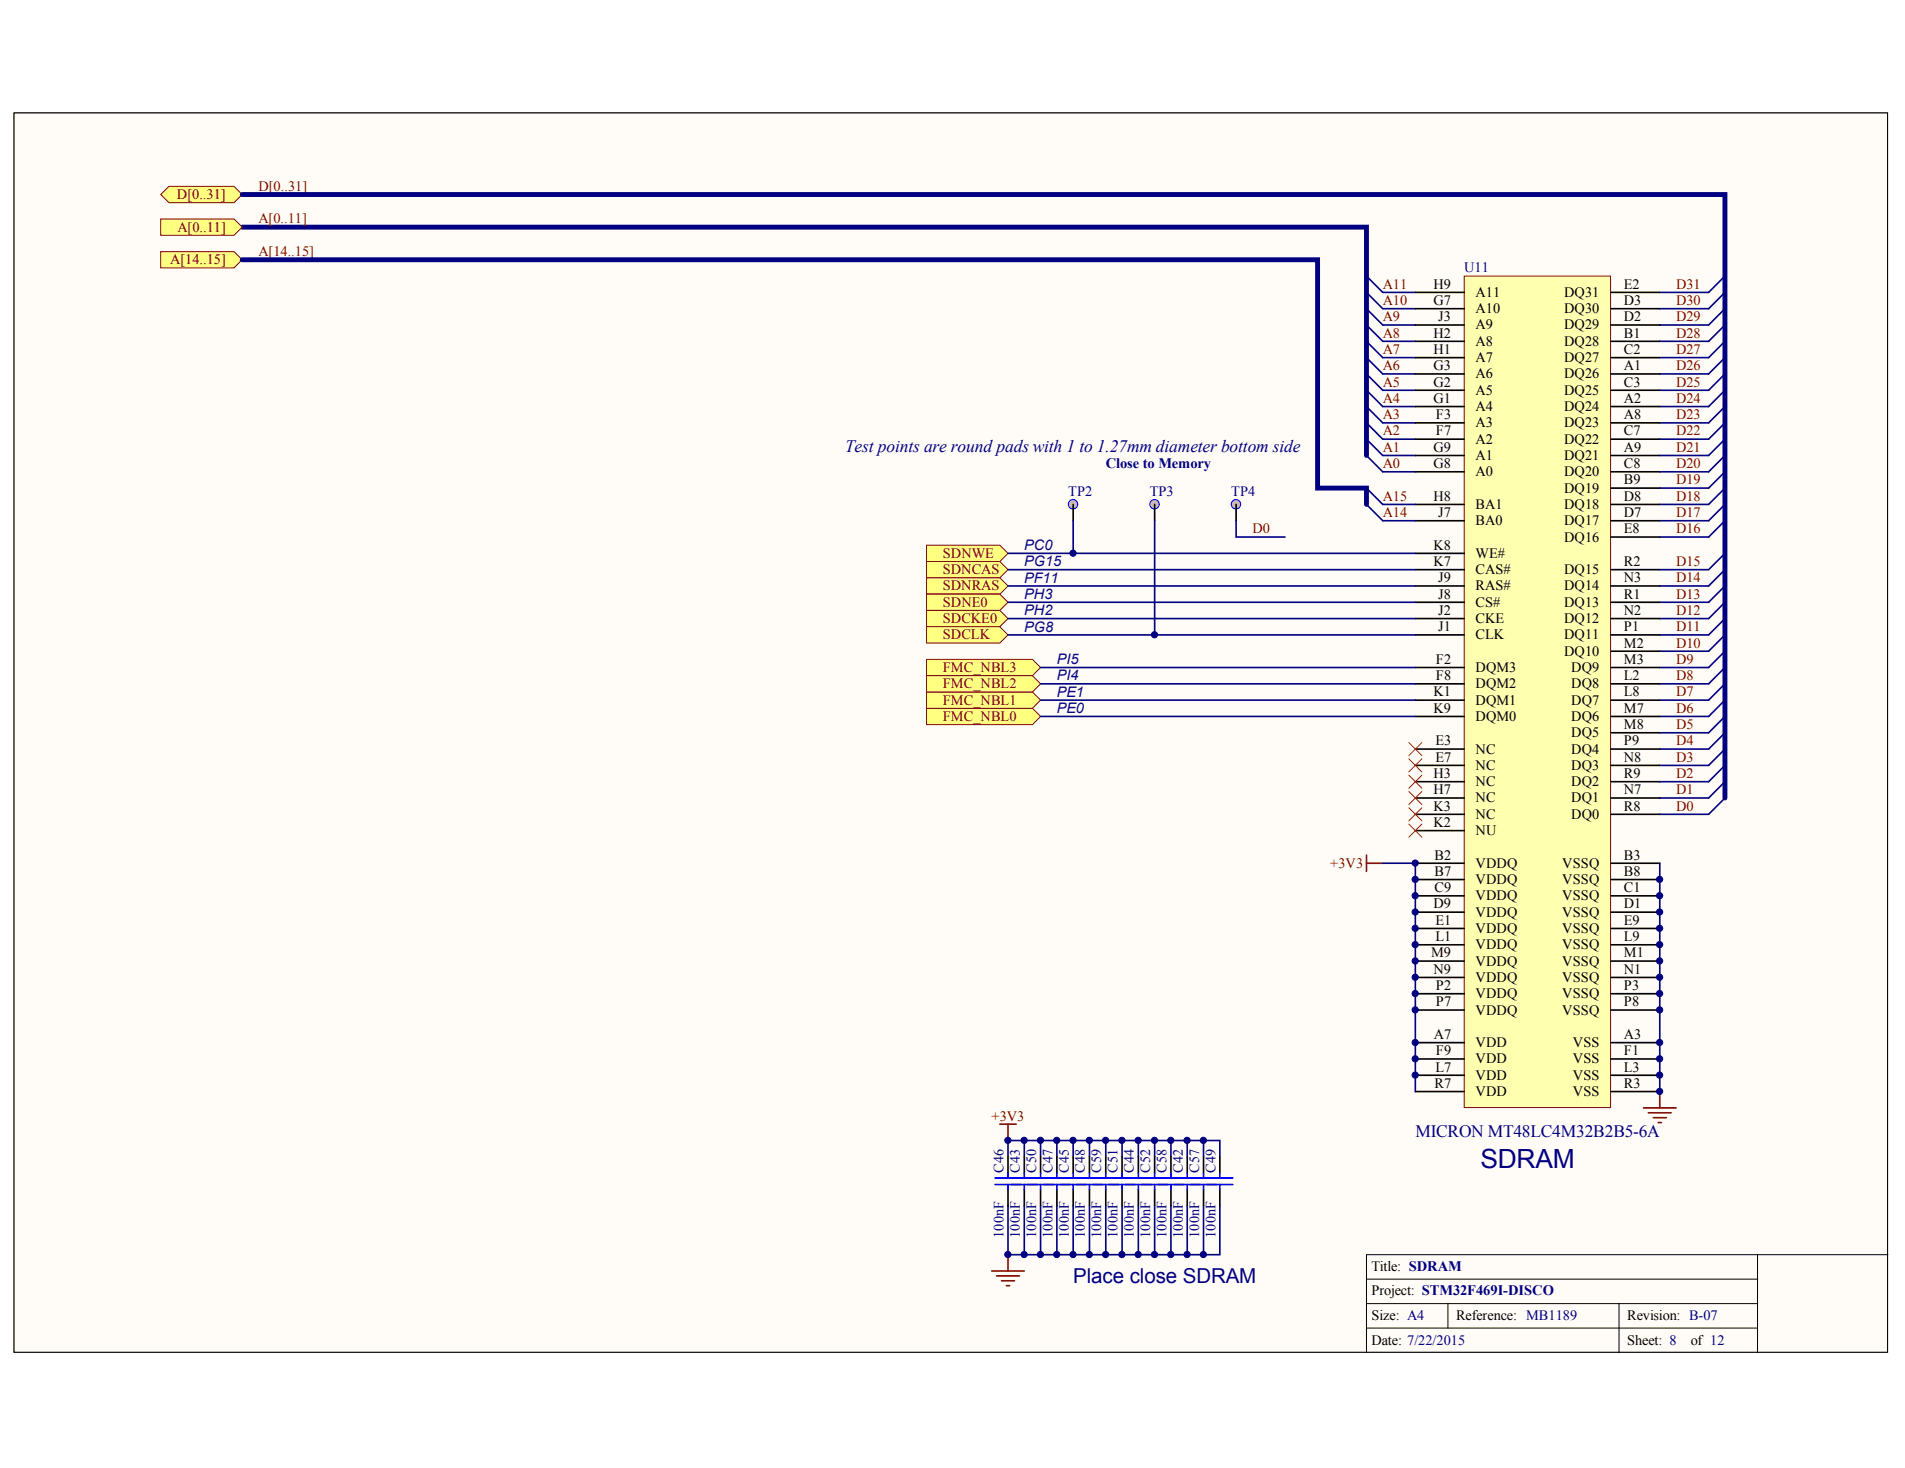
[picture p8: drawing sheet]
<svg xmlns="http://www.w3.org/2000/svg" width="269mm" height="207mm" viewBox="0 0 269 207" stroke-linecap="round" stroke-linejoin="round" font-family="sans-serif">
<defs><g id="words">
<text font-size="3.7" fill="#000080" x="208.9" y="164.8">SDRAM</text>
<text font-size="2.9" fill="#000080" x="151.4" y="181">Place close SDRAM</text>
<g font-size="2.5" fill="#000080">
<text x="119.2" y="63.7">Test points are round pads with 1 to 1.27mm diameter bottom side</text>
<text x="199.7" y="160.3">MICRON MT48LC4M32B2B5-6A</text>
</g>
<g font-size="2" fill="#800000">
<text x="25" y="28.1">D[0..31]</text>
<text x="36.5" y="26.9">D[0..31]</text>
<text x="25" y="32.7">A[0..11]</text>
<text x="36.5" y="31.5">A[0..11]</text>
<text x="24" y="37.3">A[14..15]</text>
<text x="36.5" y="36.1">A[14..15]</text>
<text x="195.1" y="40.7">A11</text>
<text x="236.5" y="40.7">D31</text>
<text x="195.1" y="47.6">A8</text>
<text x="195.1" y="45.3">A9</text>
<text x="195.1" y="43">A10</text>
<text x="236.5" y="47.6">D28</text>
<text x="236.5" y="45.3">D29</text>
<text x="236.5" y="43">D30</text>
<text x="195.1" y="52.2">A6</text>
<text x="195.1" y="49.9">A7</text>
<text x="236.5" y="52.2">D26</text>
<text x="236.5" y="49.9">D27</text>
<text x="195.1" y="59.1">A3</text>
<text x="195.1" y="56.8">A4</text>
<text x="195.1" y="54.5">A5</text>
<text x="236.5" y="59.1">D23</text>
<text x="236.5" y="56.8">D24</text>
<text x="236.5" y="54.5">D25</text>
<text x="195.1" y="63.7">A1</text>
<text x="195.1" y="61.4">A2</text>
<text x="236.5" y="63.7">D21</text>
<text x="236.5" y="61.4">D22</text>
<text x="195.1" y="66">A0</text>
<text x="195.1" y="70.6">A15</text>
<text x="236.5" y="70.6">D18</text>
<text x="236.5" y="68.3">D19</text>
<text x="236.5" y="66">D20</text>
<text x="176.7" y="75.2">D0</text>
<text x="195.1" y="72.9">A14</text>
<text x="236.5" y="75.2">D16</text>
<text x="236.5" y="72.9">D17</text>
<text x="133" y="81">SDNCAS</text>
<text x="133" y="78.7">SDNWE</text>
<text x="133" y="83.3">SDNRAS</text>
<text x="236.5" y="82.1">D14</text>
<text x="236.5" y="79.8">D15</text>
<text x="133" y="85.6">SDNE0</text>
<text x="133" y="87.9">SDCKE0</text>
<text x="236.5" y="89">D11</text>
<text x="236.5" y="86.7">D12</text>
<text x="236.5" y="84.4">D13</text>
<text x="133" y="90.2">SDCLK</text>
<text x="133" y="94.8">FMC_NBL3</text>
<text x="236.5" y="95.9">D8</text>
<text x="236.5" y="93.6">D9</text>
<text x="236.5" y="91.3">D10</text>
<text x="133" y="101.7">FMC_NBL0</text>
<text x="133" y="99.4">FMC_NBL1</text>
<text x="133" y="97.1">FMC_NBL2</text>
<text x="236.5" y="100.5">D6</text>
<text x="236.5" y="98.2">D7</text>
<text x="236.5" y="107.4">D3</text>
<text x="236.5" y="105.1">D4</text>
<text x="236.5" y="102.8">D5</text>
<text x="236.5" y="112">D1</text>
<text x="236.5" y="109.7">D2</text>
<text x="236.5" y="114.3">D0</text>
<text x="187.7" y="122.4">+3V3</text>
<text x="139.9" y="158.1">+3V3</text>
</g>
<g font-size="2">
<text x="202.3" y="40.7">H9</text>
<text x="208.2" y="41.9">A11</text>
<text x="220.7" y="41.9">DQ31</text>
<text x="229.2" y="40.7">E2</text>
<text x="202.3" y="43">G7</text>
<text x="202.3" y="47.6">H2</text>
<text x="203" y="45.3">J3</text>
<text x="208.2" y="44.2">A10</text>
<text x="208.2" y="46.5">A9</text>
<text x="220.7" y="46.5">DQ29</text>
<text x="220.7" y="44.2">DQ30</text>
<text x="229.2" y="47.6">B1</text>
<text x="229.2" y="45.3">D2</text>
<text x="229.2" y="43">D3</text>
<text x="202.3" y="49.9">H1</text>
<text x="202.3" y="52.2">G3</text>
<text x="208.2" y="48.8">A8</text>
<text x="208.2" y="51.1">A7</text>
<text x="208.2" y="53.4">A6</text>
<text x="220.7" y="53.4">DQ26</text>
<text x="220.7" y="51.1">DQ27</text>
<text x="220.7" y="48.8">DQ28</text>
<text x="229.2" y="52.2">A1</text>
<text x="229.2" y="49.9">C2</text>
<text x="202.3" y="54.5">G2</text>
<text x="202.3" y="56.8">G1</text>
<text x="202.6" y="59.1">F3</text>
<text x="208.2" y="55.7">A5</text>
<text x="208.2" y="58">A4</text>
<text x="220.7" y="58">DQ24</text>
<text x="220.7" y="55.7">DQ25</text>
<text x="229.2" y="56.8">A2</text>
<text x="229.2" y="54.5">C3</text>
<text x="229.2" y="59.1">A8</text>
<text x="202.3" y="63.7">G9</text>
<text x="202.6" y="61.4">F7</text>
<text x="208.2" y="60.3">A3</text>
<text x="208.2" y="62.6">A2</text>
<text x="208.2" y="64.9">A1</text>
<text x="220.7" y="64.9">DQ21</text>
<text x="220.7" y="62.6">DQ22</text>
<text x="220.7" y="60.3">DQ23</text>
<text x="229.2" y="63.7">A9</text>
<text x="229.2" y="61.4">C7</text>
<text x="202.3" y="66">G8</text>
<text x="202.3" y="70.6">H8</text>
<text x="208.2" y="67.2">A0</text>
<text x="208.2" y="71.8">BA1</text>
<text x="220.7" y="71.8">DQ18</text>
<text x="220.7" y="69.5">DQ19</text>
<text x="220.7" y="67.2">DQ20</text>
<text x="229.2" y="70.6">D8</text>
<text x="229.2" y="68.3">B9</text>
<text x="229.2" y="66">C8</text>
<text x="202.3" y="77.5">K8</text>
<text x="203" y="72.9">J7</text>
<text x="208.2" y="74.1">BA0</text>
<text x="220.7" y="76.4">DQ16</text>
<text x="220.7" y="74.1">DQ17</text>
<text x="229.2" y="75.2">E8</text>
<text x="229.2" y="72.9">D7</text>
<text x="202.3" y="79.8">K7</text>
<text x="203" y="82.1">J9</text>
<text x="208.2" y="83.3">RAS#</text>
<text x="208.2" y="81">CAS#</text>
<text x="208.2" y="78.7">WE#</text>
<text x="220.7" y="83.3">DQ14</text>
<text x="220.7" y="81">DQ15</text>
<text x="229.2" y="82.1">N3</text>
<text x="229.2" y="79.8">R2</text>
<text x="203" y="89">J1</text>
<text x="203" y="86.7">J2</text>
<text x="203" y="84.4">J8</text>
<text x="208.2" y="87.9">CKE</text>
<text x="208.2" y="85.6">CS#</text>
<text x="220.7" y="87.9">DQ12</text>
<text x="220.7" y="85.6">DQ13</text>
<text x="229.2" y="89">P1</text>
<text x="229.2" y="86.7">N2</text>
<text x="229.2" y="84.4">R1</text>
<text x="202.6" y="95.9">F8</text>
<text x="202.6" y="93.6">F2</text>
<text x="208.2" y="90.2">CLK</text>
<text x="208.2" y="94.8">DQM3</text>
<text x="220.7" y="92.5">DQ10</text>
<text x="220.7" y="90.2">DQ11</text>
<text x="221.7" y="94.8">DQ9</text>
<text x="229.2" y="95.9">L2</text>
<text x="229.2" y="93.6">M3</text>
<text x="229.2" y="91.3">M2</text>
<text x="202.3" y="100.5">K9</text>
<text x="202.3" y="98.2">K1</text>
<text x="208.2" y="101.7">DQM0</text>
<text x="208.2" y="99.4">DQM1</text>
<text x="208.2" y="97.1">DQM2</text>
<text x="221.7" y="97.1">DQ8</text>
<text x="221.7" y="101.7">DQ6</text>
<text x="221.7" y="99.4">DQ7</text>
<text x="229.2" y="100.5">M7</text>
<text x="229.2" y="98.2">L8</text>
<text x="202.5" y="105.1">E3</text>
<text x="202.5" y="107.4">E7</text>
<text x="208.2" y="106.3">NC</text>
<text x="221.7" y="106.3">DQ4</text>
<text x="221.7" y="104">DQ5</text>
<text x="229.2" y="107.4">N8</text>
<text x="229.2" y="105.1">P9</text>
<text x="229.2" y="102.8">M8</text>
<text x="202.3" y="109.7">H3</text>
<text x="202.3" y="112">H7</text>
<text x="208.2" y="108.6">NC</text>
<text x="208.2" y="110.9">NC</text>
<text x="208.2" y="113.2">NC</text>
<text x="221.7" y="113.2">DQ1</text>
<text x="221.7" y="110.9">DQ2</text>
<text x="221.7" y="108.6">DQ3</text>
<text x="229.2" y="112">N7</text>
<text x="229.2" y="109.7">R9</text>
<text x="202.3" y="116.7">K2</text>
<text x="202.3" y="114.3">K3</text>
<text x="208.2" y="117.8">NU</text>
<text x="208.2" y="115.5">NC</text>
<text x="221.7" y="115.5">DQ0</text>
<text x="229.2" y="114.3">R8</text>
<text x="202.4" y="121.3">B2</text>
<text x="202.4" y="123.6">B7</text>
<text x="202.4" y="125.9">C9</text>
<text x="208.2" y="122.4">VDDQ</text>
<text x="208.2" y="124.7">VDDQ</text>
<text x="220.5" y="122.4">VSSQ</text>
<text x="220.5" y="124.7">VSSQ</text>
<text x="229.2" y="121.3">B3</text>
<text x="229.2" y="123.6">B8</text>
<text x="229.2" y="125.9">C1</text>
<text x="202.3" y="128.2">D9</text>
<text x="202.5" y="130.5">E1</text>
<text x="208.2" y="127">VDDQ</text>
<text x="208.2" y="129.3">VDDQ</text>
<text x="208.2" y="131.6">VDDQ</text>
<text x="220.5" y="127">VSSQ</text>
<text x="220.5" y="129.3">VSSQ</text>
<text x="220.5" y="131.6">VSSQ</text>
<text x="229.2" y="128.2">D1</text>
<text x="229.2" y="130.5">E9</text>
<text x="202" y="135.1">M9</text>
<text x="202.3" y="137.4">N9</text>
<text x="202.5" y="132.8">L1</text>
<text x="208.2" y="133.9">VDDQ</text>
<text x="208.2" y="136.2">VDDQ</text>
<text x="220.5" y="133.9">VSSQ</text>
<text x="220.5" y="136.2">VSSQ</text>
<text x="229.2" y="132.8">L9</text>
<text x="229.2" y="135.1">M1</text>
<text x="229.2" y="137.4">N1</text>
<text x="202.6" y="139.7">P2</text>
<text x="202.6" y="142">P7</text>
<text x="208.2" y="138.5">VDDQ</text>
<text x="208.2" y="140.8">VDDQ</text>
<text x="208.2" y="143.1">VDDQ</text>
<text x="220.5" y="138.5">VSSQ</text>
<text x="220.5" y="140.8">VSSQ</text>
<text x="220.5" y="143.1">VSSQ</text>
<text x="229.2" y="139.7">P3</text>
<text x="229.2" y="142">P8</text>
<text x="202.3" y="146.6">A7</text>
<text x="202.6" y="148.9">F9</text>
<text x="208.2" y="147.7">VDD</text>
<text x="222" y="147.7">VSS</text>
<text x="229.2" y="146.6">A3</text>
<text x="229.2" y="148.9">F1</text>
<text x="202.4" y="153.5">R7</text>
<text x="202.5" y="151.2">L7</text>
<text x="208.2" y="150">VDD</text>
<text x="208.2" y="152.3">VDD</text>
<text x="208.2" y="154.6">VDD</text>
<text x="222" y="150">VSS</text>
<text x="222" y="152.3">VSS</text>
<text x="222" y="154.6">VSS</text>
<text x="229.2" y="151.2">L3</text>
<text x="229.2" y="153.5">R3</text>
<text x="193.5" y="179.2">Title: SDRAM</text>
<text x="193.5" y="182.7">Project: STM32F469I-DISCO</text>
<text x="193.5" y="186.2">Size: A4</text>
<text x="193.5" y="189.7">Date: 7/22/2015</text>
<text x="205.5" y="186.2">Reference: MB1189</text>
<text x="229.6" y="189.7">Sheet: 8</text>
<text x="229.6" y="186.2">Revision: B-07</text>
<text x="238.6" y="189.7">of 12</text>
</g>
<g font-size="2" fill="#000080">
<text x="206.6" y="38.4">U11</text>
<text x="150.7" y="69.9">TP2</text>
<text x="156" y="66.1">Close to Memory</text>
<text x="162.2" y="69.9">TP3</text>
<text x="173.7" y="69.9">TP4</text>
<text x="141.6" y="165.5" transform="rotate(-90 141.6 165.5)">C46</text>
<text x="143.9" y="165.5" transform="rotate(-90 143.9 165.5)">C43</text>
<text x="146.2" y="165.5" transform="rotate(-90 146.2 165.5)">C50</text>
<text x="148.5" y="165.5" transform="rotate(-90 148.5 165.5)">C47</text>
<text x="150.8" y="165.5" transform="rotate(-90 150.8 165.5)">C45</text>
<text x="153.1" y="165.5" transform="rotate(-90 153.1 165.5)">C48</text>
<text x="155.4" y="165.5" transform="rotate(-90 155.4 165.5)">C59</text>
<text x="157.7" y="165.5" transform="rotate(-90 157.7 165.5)">C51</text>
<text x="160" y="165.5" transform="rotate(-90 160 165.5)">C44</text>
<text x="162.3" y="165.5" transform="rotate(-90 162.3 165.5)">C52</text>
<text x="164.6" y="165.5" transform="rotate(-90 164.6 165.5)">C58</text>
<text x="166.9" y="165.5" transform="rotate(-90 166.9 165.5)">C42</text>
<text x="169.2" y="165.5" transform="rotate(-90 169.2 165.5)">C57</text>
<text x="171.5" y="165.5" transform="rotate(-90 171.5 165.5)">C49</text>
<text x="141.6" y="174.7" transform="rotate(-90 141.6 174.7)">100nF</text>
<text x="143.9" y="174.7" transform="rotate(-90 143.9 174.7)">100nF</text>
<text x="146.2" y="174.7" transform="rotate(-90 146.2 174.7)">100nF</text>
<text x="148.5" y="174.7" transform="rotate(-90 148.5 174.7)">100nF</text>
<text x="150.8" y="174.7" transform="rotate(-90 150.8 174.7)">100nF</text>
<text x="153.1" y="174.7" transform="rotate(-90 153.1 174.7)">100nF</text>
<text x="155.4" y="174.7" transform="rotate(-90 155.4 174.7)">100nF</text>
<text x="157.7" y="174.7" transform="rotate(-90 157.7 174.7)">100nF</text>
<text x="160" y="174.7" transform="rotate(-90 160 174.7)">100nF</text>
<text x="162.3" y="174.7" transform="rotate(-90 162.3 174.7)">100nF</text>
<text x="164.6" y="174.7" transform="rotate(-90 164.6 174.7)">100nF</text>
<text x="166.9" y="174.7" transform="rotate(-90 166.9 174.7)">100nF</text>
<text x="169.2" y="174.7" transform="rotate(-90 169.2 174.7)">100nF</text>
<text x="171.5" y="174.7" transform="rotate(-90 171.5 174.7)">100nF</text>
</g>
<g font-size="2" fill="#0c0087">
<text x="144.5" y="77.6">PC0</text>
<text x="144.5" y="79.9">PG15</text>
<text x="144.5" y="82.2">PF11</text>
<text x="144.5" y="84.5">PH3</text>
<text x="144.5" y="86.8">PH2</text>
<text x="144.5" y="89.1">PG8</text>
<text x="149.1" y="93.7">PI5</text>
<text x="149.1" y="96">PI4</text>
<text x="149.1" y="98.3">PE1</text>
<text x="149.1" y="100.6">PE0</text>
</g>
</g></defs>
<path d="M2 15.9h264.4v174.8h-264.4z" fill="#fffcf8" stroke="#000" stroke-width=".14"/>
<path d="M248 177v13.8M266.4 177h-73.6v13.8M192.8 180.4h55.2M192.8 183.9h55.2M192.8 187.3h55.2M204.3 183.9v3.4M228.5 183.9v6.9" fill="none" stroke="#000" stroke-width=".14"/>
<g fill="#ffff80" stroke="#800000" stroke-width=".14">
<path d="M130.7 99.9h15l1.1 1.2-1.1 1.1h-15z" fill-rule="evenodd"/>
<path d="M130.7 97.6h15l1.1 1.2-1.1 1.1h-15z" fill-rule="evenodd"/>
<path d="M23.8 26.3h9.2l1.2 1.1-1.2 1.2h-9.2l-1.1-1.2z" fill-rule="evenodd"/>
</g>
<path d="M34.2 27.4h209.2v85.2M34.2 32h158.6v32.3" fill="none" stroke="#000080" stroke-width=".69"/>
<g fill="none" stroke="#000080" stroke-width=".23">
<path d="M192.8 38.9l2.3 2.3h4.6M243.4 38.9l-2.3 2.3h-6.9M192.8 41.2l2.3 2.3h4.6M192.8 43.5l2.3 2.3h4.6M192.8 45.8l2.3 2.3h4.6M192.8 48.1l2.3 2.3h4.6M192.8 50.4l2.3 2.3h4.6M192.8 52.7l2.3 2.3h4.6M192.8 55l2.3 2.4h4.6M192.8 57.4l2.3 2.3h4.6M192.8 59.7l2.3 2.3h4.6M243.4 41.2l-2.3 2.3h-6.9"/>
<path d="M243.4 43.5l-2.3 2.3h-6.9M243.4 45.8l-2.3 2.3h-6.9M243.4 48.1l-2.3 2.3h-6.9M243.4 50.4l-2.3 2.3h-6.9M243.4 52.7l-2.3 2.3h-6.9M243.4 55l-2.3 2.4h-6.9M243.4 57.4l-2.3 2.3h-6.9M243.4 59.7l-2.3 2.3h-6.9M192.8 62l2.3 2.3h4.6M192.8 64.3l2.3 2.3h4.6M243.4 78.1l-2.3 2.3h-6.9M243.4 62l-2.3 2.3h-6.9"/>
<path d="M243.4 64.3l-2.3 2.3h-6.9M243.4 66.6l-2.3 2.3h-6.9M243.4 68.9l-2.3 2.3h-6.9M243.4 71.2l-2.3 2.3h-6.9M243.4 73.5l-2.3 2.3h-6.9M243.4 80.4l-2.3 2.3h-6.9M243.4 82.7l-2.3 2.3h-6.9M243.4 85l-2.3 2.3h-6.9M243.4 87.3l-2.3 2.3h-6.9M243.4 89.6l-2.3 2.3h-6.9M243.4 91.9l-2.3 2.3h-6.9M243.4 94.2l-2.3 2.3h-6.9"/>
<path d="M243.4 96.5l-2.3 2.3h-6.9M243.4 98.8l-2.3 2.3h-6.9M243.4 101.1l-2.3 2.3h-6.9M243.4 103.4l-2.3 2.3h-6.9M243.4 105.7l-2.3 2.3h-6.9M243.4 108l-2.3 2.3h-6.9M243.4 110.3l-2.3 2.3h-6.9M243.4 112.6l-2.3 2.3h-6.9"/>
</g>
<path d="M206.6 38.9h20.7v117.3h-20.7z" fill="#ffffb0" stroke="#800000" stroke-width=".14"/>
<g fill="none" stroke="#000" stroke-width=".23">
<path d="M199.7 41.2h6.9M199.7 43.5h6.9M199.7 45.8h6.9M199.7 48.1h6.9M199.7 50.4h6.9M199.7 52.7h6.9M199.7 55h6.9M199.7 57.4h6.9M199.7 59.7h6.9M227.3 41.2h6.9M227.3 43.5h6.9M227.3 45.8h6.9"/>
<path d="M227.3 48.1h6.9M227.3 50.4h6.9M227.3 52.7h6.9M227.3 55h6.9M227.3 57.4h6.9M227.3 59.7h6.9M199.7 62h6.9M199.7 64.3h6.9M199.7 66.6h6.9M199.7 73.5h6.9M199.7 71.2h6.9M199.7 78.1h6.9"/>
<path d="M227.3 62h6.9M227.3 64.3h6.9M227.3 66.6h6.9M227.3 75.8h6.9M227.3 73.5h6.9M227.3 71.2h6.9M227.3 68.9h6.9M199.7 96.5h6.9M199.7 94.2h6.9M199.7 89.6h6.9M199.7 87.3h6.9M199.7 85h6.9"/>
<path d="M199.7 82.7h6.9M199.7 98.8h6.9M199.7 80.4h6.9M227.3 96.5h6.9M227.3 94.2h6.9M227.3 91.9h6.9M227.3 89.6h6.9M227.3 87.3h6.9M227.3 85h6.9M227.3 82.7h6.9M227.3 98.8h6.9M227.3 80.4h6.9"/>
<path d="M199.7 105.7h6.9M199.7 114.9h6.9M199.7 112.6h6.9M199.7 110.3h6.9M199.7 108h6.9M199.7 101.1h6.9M199.7 117.2h6.9M227.3 105.7h6.9M227.3 114.9h6.9M227.3 112.6h6.9M227.3 110.3h6.9M227.3 108h6.9"/>
<path d="M227.3 103.4h6.9M227.3 101.1h6.9M199.7 121.8h6.9M199.7 124.1h6.9M199.7 126.4h6.9M199.7 128.7h6.9M199.7 131h6.9M199.7 133.3h6.9M199.7 135.6h6.9M199.7 137.9h6.9M227.3 121.8h6.9M227.3 124.1h6.9"/>
<path d="M227.3 126.4h6.9M227.3 128.7h6.9M227.3 131h6.9M227.3 133.3h6.9M227.3 135.6h6.9M227.3 137.9h6.9M199.7 147.1h6.9M199.7 149.4h6.9M199.7 151.7h6.9M199.7 140.2h6.9M199.7 142.5h6.9M199.7 154h6.9"/>
<path d="M227.3 147.1h6.9M227.3 149.4h6.9M227.3 151.7h6.9M227.3 140.2h6.9M227.3 142.5h6.9M227.3 154h6.9"/>
</g>
<path d="M195.1 73.5h4.6M195.1 71.2h4.6" fill="none" stroke="#000080" stroke-width=".23"/>
<g fill="#ffff80" stroke="#800000" stroke-width=".14">
<path d="M130.7 79.2h10.4l1.1 1.2-1.1 1.1h-10.4z" fill-rule="evenodd"/>
<path d="M130.7 76.9h10.4l1.1 1.2-1.1 1.1h-10.4z" fill-rule="evenodd"/>
<path d="M130.7 81.5h10.4l1.1 1.2-1.1 1.1h-10.4z" fill-rule="evenodd"/>
<path d="M130.7 83.8h10.4l1.1 1.2-1.1 1.1h-10.4z" fill-rule="evenodd"/>
<path d="M130.7 86.1h10.4l1.1 1.2-1.1 1.1h-10.4z" fill-rule="evenodd"/>
<path d="M130.7 88.4h10.4l1.1 1.2-1.1 1.1h-10.4z" fill-rule="evenodd"/>
</g>
<path d="M142.2 78.1h57.5M142.2 80.4h57.5M142.2 82.7h57.5M142.2 85h57.5M142.2 87.3h57.5M142.2 89.6h57.5" fill="none" stroke="#000080" stroke-width=".23"/>
<g fill="#ffff80" stroke="#800000" stroke-width=".14">
<path d="M130.7 93h15l1.1 1.2-1.1 1.1h-15z" fill-rule="evenodd"/>
<path d="M130.7 95.3h15l1.1 1.2-1.1 1.1h-15z" fill-rule="evenodd"/>
</g>
<g fill="none" stroke="#000080" stroke-width=".23">
<path d="M192.8 71.2l2.3 2.3M192.8 68.9l2.3 2.3M146.8 96.5h52.9M146.8 94.2h52.9M146.8 98.8h52.9M146.8 101.1h52.9M195.1 121.8h4.6v32.2M234.2 121.8v32.2M142.2 170.1v6.9h29.9v-6.9M142.2 163.2v-2.3h29.9v2.3M144.5 160.9v2.3M144.5 170.1v6.9"/>
<path d="M146.8 160.9v2.3M146.8 170.1v6.9M149.1 160.9v2.3M149.1 170.1v6.9M151.4 160.9v2.3M151.4 170.1v6.9M153.7 160.9v2.3M153.7 170.1v6.9M156 160.9v2.3M156 170.1v6.9M158.3 160.9v2.3M158.3 170.1v6.9"/>
<path d="M160.6 160.9v2.3M160.6 170.1v6.9M162.9 160.9v2.3M162.9 170.1v6.9M165.2 160.9v2.3M165.2 170.1v6.9M167.5 160.9v2.3M167.5 170.1v6.9M169.8 160.9v2.3M169.8 170.1v6.9"/>
</g>
<g fill="none" stroke="#800000" stroke-width=".23">
<path d="M192.8 120.6v2.3M192.8 121.8h2.3M141.1 158.6h2.3M142.2 158.6v2.3M231.9 156.3h4.6M232.6 157h3.2M233.3 157.7h1.8M234 158.4h.4M234.2 154v2.3M139.9 179.3h4.6M140.6 180h3.2M142.2 177v2.3"/>
<path d="M141.3 180.7h1.9M142 181.4h.5"/>
</g>
<g fill="none" stroke="#000" stroke-width=".23">
<path d="M142.2 163.2v2.3M142.2 167.8v2.3M144.5 163.2v2.3M144.5 167.8v2.3M146.8 163.2v2.3M146.8 167.8v2.3M149.1 163.2v2.3M149.1 167.8v2.3M151.4 163.2v2.3M151.4 167.8v2.3M153.7 163.2v2.3M153.7 167.8v2.3"/>
<path d="M156 163.2v2.3M156 167.8v2.3M158.3 163.2v2.3M158.3 167.8v2.3M160.6 163.2v2.3M160.6 167.8v2.3M162.9 163.2v2.3M162.9 167.8v2.3M165.2 163.2v2.3M165.2 167.8v2.3M167.5 163.2v2.3M167.5 167.8v2.3"/>
<path d="M169.8 163.2v2.3M169.8 167.8v2.3M172.1 163.2v2.3M172.1 167.8v2.3"/>
</g>
<g fill="none" stroke="#00f" stroke-width=".23">
<path d="M140.4 167.1h33.6M140.4 166.2h33.6M142.2 165.5v.7M142.2 167.1v.7M144.5 165.5v.7M144.5 167.1v.7M146.8 165.5v.7M146.8 167.1v.7M149.1 165.5v.7M149.1 167.1v.7M151.4 165.5v.7M151.4 167.1v.7"/>
<path d="M153.7 165.5v.7M153.7 167.1v.7M156 165.5v.7M156 167.1v.7M158.3 165.5v.7M158.3 167.1v.7M160.6 165.5v.7M160.6 167.1v.7M162.9 165.5v.7M162.9 167.1v.7M165.2 165.5v.7M165.2 167.1v.7"/>
<path d="M167.5 165.5v.7M167.5 167.1v.7M169.8 165.5v.7M169.8 167.1v.7M172.1 165.5v.7M172.1 167.1v.7"/>
</g>
<path d="M198.8 116.2l1.8 1.9M198.8 113.9l1.8 1.9M198.8 111.6l1.8 1.9M198.8 109.3l1.8 1.9M198.8 107l1.8 1.9M198.8 104.7l1.8 1.9M200.6 116.2l-1.8 1.9M200.6 113.9l-1.8 1.9M200.6 111.6l-1.8 1.9M200.6 109.3l-1.8 1.9M200.6 107l-1.8 1.9M200.6 104.7l-1.8 1.9" fill="none" stroke="#f00" stroke-width=".14"/>
<g fill="#ffff80" stroke="#800000" stroke-width=".14">
<path d="M22.7 30.9h10.3l1.2 1.1-1.2 1.2h-10.3z" fill-rule="evenodd"/>
<path d="M22.7 35.5h10.3l1.2 1.1-1.2 1.2h-10.3z" fill-rule="evenodd"/>
</g>
<path d="M34.2 36.6h151.7v32.3h6.9v2.3" fill="none" stroke="#000080" stroke-width=".69"/>
<circle cx="162.9" cy="71.1" r=".67" fill="#c0c0c0" stroke="#00f" stroke-width=".14"/>
<path d="M162.9 71.2v2.3" fill="none" stroke="#000" stroke-width=".23"/>
<circle cx="151.4" cy="71.1" r=".67" fill="#c0c0c0" stroke="#00f" stroke-width=".14"/>
<path d="M151.4 71.2v2.3" fill="none" stroke="#000" stroke-width=".23"/>
<circle cx="174.4" cy="71.1" r=".67" fill="#c0c0c0" stroke="#00f" stroke-width=".14"/>
<path d="M174.4 71.2v2.3" fill="none" stroke="#000" stroke-width=".23"/>
<path d="M151.4 73.5v4.6M162.9 73.5v16.1M174.4 73.5v2.3h6.9" fill="none" stroke="#000080" stroke-width=".23"/>
<g fill="#000080" stroke="#000080" stroke-width=".14">
<circle cx="142.2" cy="177" r=".44"/>
<circle cx="142.2" cy="160.9" r=".44"/>
<circle cx="144.5" cy="177" r=".44"/>
<circle cx="144.5" cy="160.9" r=".44"/>
<circle cx="146.8" cy="177" r=".44"/>
<circle cx="146.8" cy="160.9" r=".44"/>
<circle cx="149.1" cy="177" r=".44"/>
<circle cx="149.1" cy="160.9" r=".44"/>
<circle cx="151.4" cy="177" r=".44"/>
<circle cx="151.4" cy="160.9" r=".44"/>
<circle cx="151.4" cy="78" r=".44"/>
<circle cx="153.7" cy="177" r=".44"/>
<circle cx="153.7" cy="160.9" r=".44"/>
<circle cx="156" cy="177" r=".44"/>
<circle cx="156" cy="160.9" r=".44"/>
<circle cx="158.3" cy="177" r=".44"/>
<circle cx="158.3" cy="160.9" r=".44"/>
<circle cx="160.6" cy="177" r=".44"/>
<circle cx="160.6" cy="160.9" r=".44"/>
<circle cx="162.9" cy="177" r=".44"/>
<circle cx="162.9" cy="160.9" r=".44"/>
<circle cx="162.9" cy="89.5" r=".44"/>
<circle cx="165.2" cy="177" r=".44"/>
<circle cx="165.2" cy="160.9" r=".44"/>
<circle cx="167.5" cy="177" r=".44"/>
<circle cx="167.5" cy="160.9" r=".44"/>
<circle cx="169.8" cy="177" r=".44"/>
<circle cx="169.8" cy="160.9" r=".44"/>
<circle cx="199.7" cy="151.7" r=".44"/>
<circle cx="199.7" cy="149.4" r=".44"/>
<circle cx="199.7" cy="147.1" r=".44"/>
<circle cx="199.7" cy="142.5" r=".44"/>
<circle cx="199.7" cy="140.2" r=".44"/>
<circle cx="199.7" cy="137.9" r=".44"/>
<circle cx="199.7" cy="135.6" r=".44"/>
<circle cx="199.7" cy="133.3" r=".44"/>
<circle cx="199.7" cy="131" r=".44"/>
<circle cx="199.7" cy="128.7" r=".44"/>
<circle cx="199.7" cy="126.3" r=".44"/>
<circle cx="199.7" cy="124" r=".44"/>
<circle cx="199.7" cy="121.7" r=".44"/>
<circle cx="234.2" cy="154" r=".44"/>
<circle cx="234.2" cy="151.7" r=".44"/>
<circle cx="234.2" cy="149.4" r=".44"/>
<circle cx="234.2" cy="147.1" r=".44"/>
<circle cx="234.2" cy="142.5" r=".44"/>
<circle cx="234.2" cy="140.2" r=".44"/>
<circle cx="234.2" cy="137.9" r=".44"/>
<circle cx="234.2" cy="135.6" r=".44"/>
<circle cx="234.2" cy="133.3" r=".44"/>
<circle cx="234.2" cy="131" r=".44"/>
<circle cx="234.2" cy="128.7" r=".44"/>
<circle cx="234.2" cy="126.3" r=".44"/>
<circle cx="234.2" cy="124" r=".44"/>
</g>
<use href="#words"/>
</svg>
